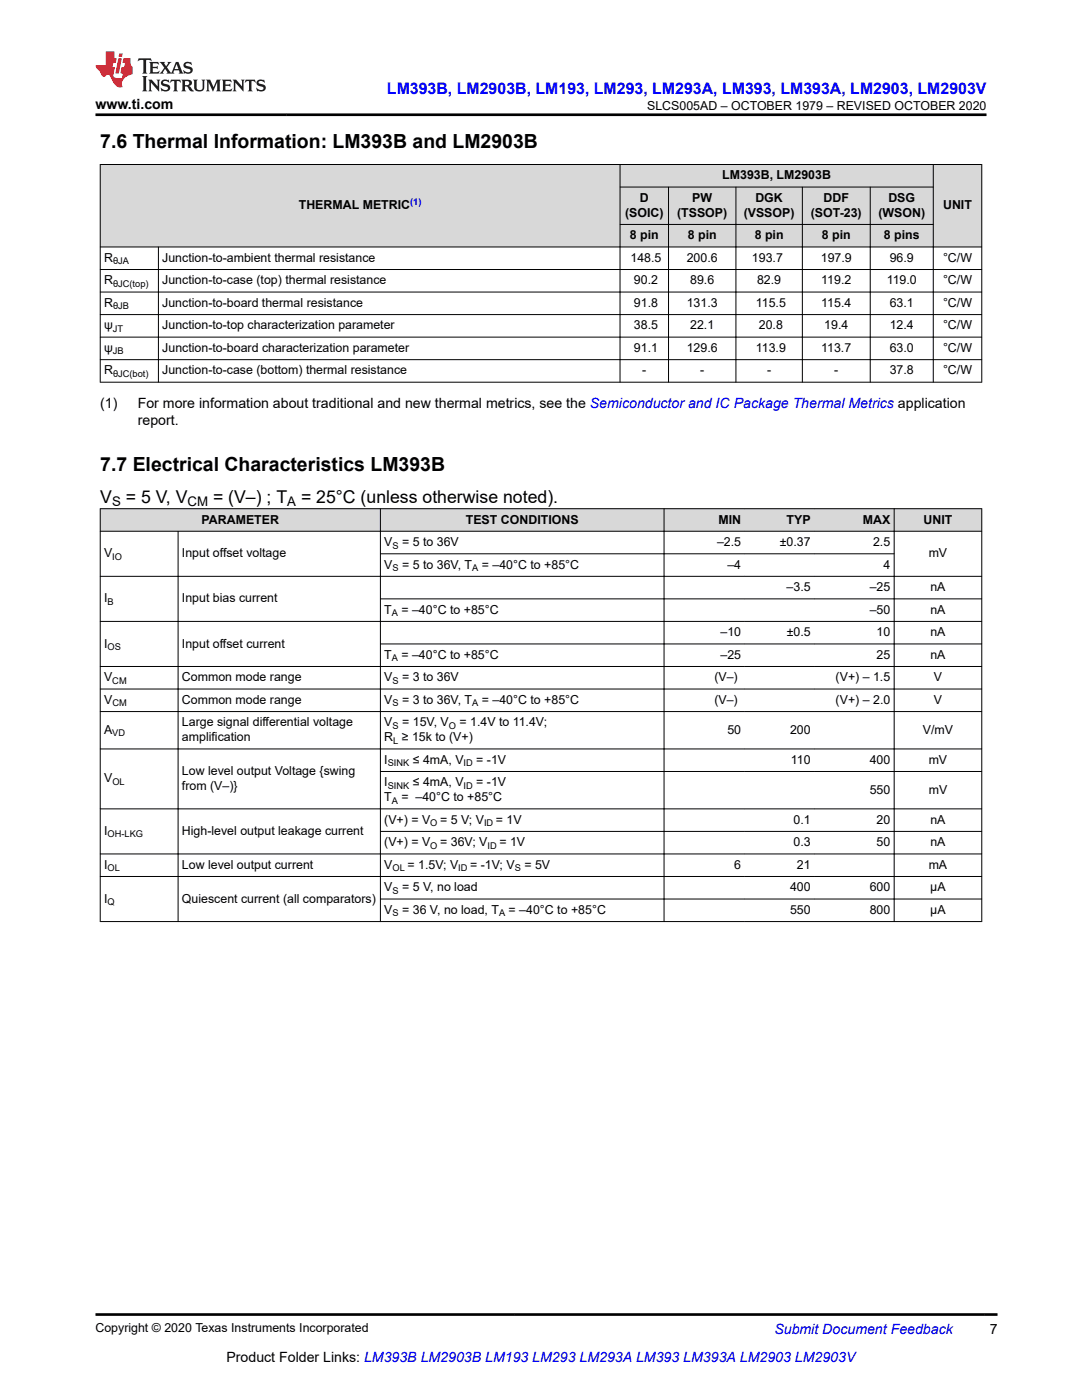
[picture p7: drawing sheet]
<svg xmlns="http://www.w3.org/2000/svg" width="216mm" height="279mm" viewBox="0 0 216 279" stroke-linecap="round" stroke-linejoin="round" font-family="sans-serif">
<defs><g id="words">
<g font-size="3.9">
<text x="20" y="29.5">7.6 Thermal Information: LM393B and LM2903B</text>
<text x="20" y="93.9">7.7 Electrical Characteristics LM393B</text>
</g>
<g font-size="3.5">
<text x="20" y="100.4">V</text>
<text x="25.1" y="100.4">= 5 V, V</text>
<text x="42.5" y="100.4">= (V–) ; T</text>
<text x="60.1" y="100.4">= 25°C (unless otherwise noted).</text>
</g>
<text font-size="3.2" fill="#00f" x="77.2" y="18.7">LM393B, LM2903B, LM193, LM293, LM293A, LM393, LM393A, LM2903, LM2903V</text>
<g font-size="2.8">
<text x="19.1" y="21.8">www.ti.com</text>
<text x="20" y="81.4">(1)</text>
<text x="27.5" y="81.4">For more information about traditional and new thermal metrics, see the Semiconductor and IC Package Thermal Metrics application</text>
<text x="27.5" y="84.8">report.</text>
<text x="197.5" y="266.1">7</text>
<text x="45.2" y="271.7">Product Folder Links: LM393B LM2903B LM193 LM293 LM293A LM393 LM393A LM2903 LM2903V</text>
</g>
<text font-size="2.8" fill="#00f" x="154.5" y="266.2">Submit Document Feedback</text>
<g font-size="2.6">
<text x="22.4" y="101.1">S</text>
<text x="37.4" y="101.1">CM</text>
<text x="57.3" y="101.1">A</text>
</g>
<g font-size="2.5">
<text x="129.1" y="21.9">SLCS005AD – OCTOBER 1979 – REVISED OCTOBER 2020</text>
<text x="144.1" y="35.8">LM393B, LM2903B</text>
<text x="59.6" y="41.8">THERMAL METRIC</text>
<text x="127.7" y="40.3">D</text>
<text x="138.1" y="40.3">PW</text>
<text x="150.7" y="40.3">DGK</text>
<text x="164.3" y="40.3">DDF</text>
<text x="177.3" y="40.3">DSG</text>
<text x="188.2" y="41.8">UNIT</text>
<text x="124.7" y="43.3">(SOIC)</text>
<text x="125.7" y="47.8">8 pin</text>
<text x="135.1" y="43.3">(TSSOP)</text>
<text x="137.2" y="47.8">8 pin</text>
<text x="148.4" y="43.3">(VSSOP)</text>
<text x="150.6" y="47.8">8 pin</text>
<text x="161.8" y="43.3">(SOT-23)</text>
<text x="164" y="47.8">8 pin</text>
<text x="175.3" y="43.3">(WSON)</text>
<text x="176.4" y="47.8">8 pins</text>
<text x="20.8" y="52.2">R</text>
<text x="32.4" y="52.2">Junction-to-ambient thermal resistance</text>
<text x="125.8" y="52.2">148.5</text>
<text x="137" y="52.2">200.6</text>
<text x="150" y="52.2">193.7</text>
<text x="163.8" y="52.2">197.9</text>
<text x="177.5" y="52.2">96.9</text>
<text x="188.2" y="52.2">°C/W</text>
<text x="20.8" y="56.7">R</text>
<text x="32.4" y="56.7">Junction-to-case (top) thermal resistance</text>
<text x="126.5" y="56.7">90.2</text>
<text x="137.7" y="56.7">89.6</text>
<text x="151.1" y="56.7">82.9</text>
<text x="163.9" y="56.7">119.2</text>
<text x="176.9" y="56.7">119.0</text>
<text x="188.2" y="56.7">°C/W</text>
<text x="20.8" y="61.2">R</text>
<text x="20.8" y="65.7">ψ</text>
<text x="32.4" y="61.2">Junction-to-board thermal resistance</text>
<text x="32.4" y="65.7">Junction-to-top characterization parameter</text>
<text x="126.5" y="61.2">91.8</text>
<text x="126.5" y="65.7">38.5</text>
<text x="137" y="61.2">131.3</text>
<text x="137.7" y="65.7">22.1</text>
<text x="150.8" y="61.2">115.5</text>
<text x="151.4" y="65.7">20.8</text>
<text x="163.9" y="61.2">115.4</text>
<text x="164.5" y="65.7">19.4</text>
<text x="177.5" y="61.2">63.1</text>
<text x="177.5" y="65.7">12.4</text>
<text x="188.2" y="65.7">°C/W</text>
<text x="188.2" y="61.2">°C/W</text>
<text x="20.8" y="70.2">ψ</text>
<text x="32.4" y="70.2">Junction-to-board characterization parameter</text>
<text x="126.5" y="70.2">91.1</text>
<text x="137" y="70.2">129.6</text>
<text x="150.8" y="70.2">113.9</text>
<text x="163.9" y="70.2">113.7</text>
<text x="177.5" y="70.2">63.0</text>
<text x="188.2" y="70.2">°C/W</text>
<text x="20.8" y="74.7">R</text>
<text x="32.4" y="74.7">Junction-to-case (bottom) thermal resistance</text>
<text x="128.1" y="74.7">-</text>
<text x="139.7" y="74.7">-</text>
<text x="153.1" y="74.7">-</text>
<text x="166.5" y="74.7">-</text>
<text x="177.5" y="74.7">37.8</text>
<text x="188.2" y="74.7">°C/W</text>
<text x="40.2" y="104.5">PARAMETER</text>
<text x="93" y="104.5">TEST CONDITIONS</text>
<text x="143.4" y="104.5">MIN</text>
<text x="157" y="104.5">TYP</text>
<text x="172.2" y="104.5">MAX</text>
<text x="184.3" y="104.5">UNIT</text>
<text x="20.8" y="111.2">V</text>
<text x="36.3" y="111.2">Input offset voltage</text>
<text x="76.7" y="109">V</text>
<text x="76.7" y="113.5">V</text>
<text x="80.2" y="113.5">= 5 to 36V, T</text>
<text x="80.2" y="109">= 5 to 36V</text>
<text x="96.1" y="113.5">= –40°C to +85°C</text>
<text x="143.1" y="109">–2.5</text>
<text x="145.1" y="113.5">–4</text>
<text x="155.6" y="109">±0.37</text>
<text x="174.2" y="109">2.5</text>
<text x="176.3" y="113.5">4</text>
<text x="185.3" y="111.2">mV</text>
<text x="157" y="118">–3.5</text>
<text x="173.5" y="118">–25</text>
<text x="185.6" y="118">nA</text>
<text x="20.8" y="120.2">I</text>
<text x="36.3" y="120.2">Input bias current</text>
<text x="76.7" y="122.5">T</text>
<text x="80.1" y="122.5">= –40°C to +85°C</text>
<text x="173.5" y="122.5">–50</text>
<text x="185.7" y="122.5">nA</text>
<text x="20.8" y="129.2">I</text>
<text x="36.3" y="129.2">Input offset current</text>
<text x="76.7" y="131.5">T</text>
<text x="80.1" y="131.5">= –40°C to +85°C</text>
<text x="143.8" y="127">–10</text>
<text x="143.8" y="131.5">–25</text>
<text x="157" y="127">±0.5</text>
<text x="174.9" y="127">10</text>
<text x="174.9" y="131.5">25</text>
<text x="185.6" y="127">nA</text>
<text x="185.7" y="131.5">nA</text>
<text x="20.8" y="136">V</text>
<text x="36.3" y="136">Common mode range</text>
<text x="76.7" y="136">V</text>
<text x="80.2" y="136">= 3 to 36V</text>
<text x="142.5" y="136">(V–)</text>
<text x="166.7" y="136">(V+) – 1.5</text>
<text x="186.3" y="136">V</text>
<text x="20.8" y="140.5">V</text>
<text x="36.3" y="140.5">Common mode range</text>
<text x="76.7" y="140.5">V</text>
<text x="80.2" y="140.5">= 3 to 36V, T</text>
<text x="96.1" y="140.5">= –40°C to +85°C</text>
<text x="142.5" y="140.5">(V–)</text>
<text x="166.7" y="140.5">(V+) – 2.0</text>
<text x="186.3" y="140.5">V</text>
<text x="20.8" y="146.4">A</text>
<text x="36.3" y="145">Large signal differential voltage</text>
<text x="36.3" y="147.9">amplification</text>
<text x="76.7" y="147.9">R ≥ 15k to (V+)</text>
<text x="76.7" y="145">V</text>
<text x="80.2" y="145">= 15V, V</text>
<text x="91.7" y="145">= 1.4V to 11.4V;</text>
<text x="145.1" y="146.4">50</text>
<text x="157.6" y="146.4">200</text>
<text x="184.1" y="146.4">V/mV</text>
<text x="36.3" y="154.7">Low level output Voltage {swing</text>
<text x="76.7" y="152.4">I</text>
<text x="82.4" y="152.4">≤ 4mA, V</text>
<text x="95" y="152.4">= -1V</text>
<text x="157.8" y="152.4">110</text>
<text x="173.5" y="152.4">400</text>
<text x="185.3" y="152.4">mV</text>
<text x="20.8" y="156.2">V</text>
<text x="36.3" y="157.6">from (V–)}</text>
<text x="76.7" y="156.9">I</text>
<text x="76.7" y="159.9">T</text>
<text x="80.1" y="159.9">= –40°C to +85°C</text>
<text x="82.4" y="156.9">≤ 4mA, V</text>
<text x="95" y="156.9">= -1V</text>
<text x="173.5" y="158.4">550</text>
<text x="185.3" y="158.4">mV</text>
<text x="20.8" y="166.6">I</text>
<text x="36.3" y="166.6">High-level output leakage current</text>
<text x="76.7" y="164.4">(V+) = V</text>
<text x="87.8" y="164.4">= 5 V; V</text>
<text x="99" y="164.4">= 1V</text>
<text x="158.3" y="164.4">0.1</text>
<text x="174.9" y="164.4">20</text>
<text x="185.6" y="164.4">nA</text>
<text x="20.8" y="173.4">I</text>
<text x="36.3" y="173.4">Low level output current</text>
<text x="76.7" y="173.4">V</text>
<text x="76.7" y="168.9">(V+) = V</text>
<text x="81.3" y="173.4">= 1.5V; V</text>
<text x="87.8" y="168.9">= 36V; V</text>
<text x="93.8" y="173.4">= -1V; V</text>
<text x="99.6" y="168.9">= 1V</text>
<text x="104.6" y="173.4">= 5V</text>
<text x="146.5" y="173.4">6</text>
<text x="158.3" y="168.9">0.3</text>
<text x="159" y="173.4">21</text>
<text x="174.9" y="168.9">50</text>
<text x="185.3" y="173.4">mA</text>
<text x="185.6" y="168.9">nA</text>
<text x="76.7" y="177.9">V</text>
<text x="80.2" y="177.9">= 5 V, no load</text>
<text x="157.6" y="177.9">400</text>
<text x="173.5" y="177.9">600</text>
<text x="185.6" y="177.9">µA</text>
<text x="20.8" y="180.1">I</text>
<text x="36.3" y="180.1">Quiescent current (all comparators)</text>
<text x="76.7" y="182.4">V</text>
<text x="80.2" y="182.4">= 36 V, no load, T</text>
<text x="101.5" y="182.4">= –40°C to +85°C</text>
<text x="157.6" y="182.4">550</text>
<text x="173.5" y="182.4">800</text>
<text x="185.6" y="182.4">µA</text>
<text x="19.1" y="265.9">Copyright © 2020 Texas Instruments Incorporated</text>
</g>
<text font-size="1.9" fill="#00f" x="81.8" y="40.9">(1)</text>
<g font-size="1.9">
<text x="22.6" y="52.7">θJA</text>
<text x="22.6" y="57.2">θJC(top)</text>
<text x="22.6" y="61.7">θJB</text>
<text x="22.5" y="66.2">JT</text>
<text x="22.5" y="70.7">JB</text>
<text x="22.6" y="75.2">θJC(bot)</text>
<text x="22.4" y="111.7">IO</text>
<text x="78.3" y="109.5">S</text>
<text x="78.3" y="114">S</text>
<text x="94.2" y="114">A</text>
<text x="21.5" y="120.7">B</text>
<text x="78.2" y="123">A</text>
<text x="21.5" y="129.7">OS</text>
<text x="78.2" y="132">A</text>
<text x="22.4" y="136.5">CM</text>
<text x="78.3" y="136.5">S</text>
<text x="22.4" y="141">CM</text>
<text x="78.3" y="141">S</text>
<text x="94.2" y="141">A</text>
<text x="22.4" y="146.9">VD</text>
<text x="78.3" y="145.5">S</text>
<text x="78.5" y="148.4">L</text>
<text x="89.6" y="145.5">O</text>
<text x="77.4" y="152.9">SINK</text>
<text x="92.5" y="152.9">ID</text>
<text x="22.4" y="156.7">OL</text>
<text x="77.4" y="157.4">SINK</text>
<text x="78.2" y="160.4">A</text>
<text x="92.5" y="157.4">ID</text>
<text x="21.5" y="167.1">OH-LKG</text>
<text x="85.9" y="164.9">O</text>
<text x="96.6" y="164.9">ID</text>
<text x="21.5" y="173.9">OL</text>
<text x="78.3" y="173.9">OL</text>
<text x="85.9" y="169.4">O</text>
<text x="91.4" y="173.9">ID</text>
<text x="97.3" y="169.4">ID</text>
<text x="102.7" y="173.9">S</text>
<text x="78.3" y="178.4">S</text>
<text x="21.5" y="180.6">Q</text>
<text x="78.3" y="182.9">S</text>
<text x="99.6" y="182.9">A</text>
</g>
</g></defs>
<g fill="#d8d8d8">
<path d="M20 32.8h175.9v4.5h-175.9z" fill-rule="evenodd"/>
<path d="M20 37.3h175.9v7.5h-175.9z" fill-rule="evenodd"/>
<path d="M20 44.8h175.9v4.5h-175.9z" fill-rule="evenodd"/>
<path d="M20.1 32.9h103.6v16.3h-103.6z" fill-rule="evenodd"/>
<path d="M123.8 32.9h62.4v4.4h-62.4z" fill-rule="evenodd"/>
<path d="M186.3 32.9h9.5v16.3h-9.5z" fill-rule="evenodd"/>
<path d="M123.8 37.4h9.5v7.3h-9.5z" fill-rule="evenodd"/>
<path d="M133.5 37.4h13.3v7.3h-13.3z" fill-rule="evenodd"/>
<path d="M146.9 37.4h13.1v7.3h-13.1z" fill-rule="evenodd"/>
<path d="M160.2 37.4h13.4v7.3h-13.4z" fill-rule="evenodd"/>
<path d="M173.7 37.4h12.5v7.3h-12.5z" fill-rule="evenodd"/>
<path d="M123.8 44.9h9.5v4.3h-9.5z" fill-rule="evenodd"/>
<path d="M133.5 44.9h13.3v4.3h-13.3z" fill-rule="evenodd"/>
<path d="M146.9 44.9h13.1v4.3h-13.1z" fill-rule="evenodd"/>
<path d="M160.2 44.9h13.4v4.3h-13.4z" fill-rule="evenodd"/>
<path d="M173.7 44.9h12.5v4.3h-12.5z" fill-rule="evenodd"/>
</g>
<g fill="none" stroke="#000" stroke-width=".2">
<path d="M19.9 32.8h176.1M20 32.8v43.5M123.7 37.3h62.6M123.7 32.8v43.5M133.4 37.3v39M146.8 37.3v39M160.1 37.3v39M173.6 37.3v39M186.2 32.8v43.5M195.9 32.8v43.5M19.9 49.3h176.1M19.9 53.8h176.1"/>
<path d="M19.9 58.3h176.1M31.6 49.2v27.1M123.7 44.8h62.6M19.9 62.8h176.1M19.9 67.3h176.1M19.9 71.8h176.1M19.9 76.3h176.1"/>
</g>
<g fill="#d8d8d8">
<path d="M20 101.5h175.9v4.5h-175.9z" fill-rule="evenodd"/>
<path d="M20.1 101.6h55.7v4.4h-55.7z" fill-rule="evenodd"/>
<path d="M76 101.6h56.4v4.4h-56.4z" fill-rule="evenodd"/>
<path d="M132.6 101.6h16v4.4h-16z" fill-rule="evenodd"/>
<path d="M148.6 101.6h13.9v4.4h-13.9z" fill-rule="evenodd"/>
<path d="M162.5 101.6h15.9v4.4h-15.9z" fill-rule="evenodd"/>
<path d="M178.5 101.6h17.3v4.4h-17.3z" fill-rule="evenodd"/>
</g>
<g fill="none" stroke="#000" stroke-width=".2">
<path d="M19.9 101.5h176.1M19.9 106h176.1M19.9 115h176.1M20 101.5v82.5M35.5 106v78M75.8 110.5h102.7M75.8 119.5h120.2M75.9 101.5v82.5M132.5 101.5v82.5M178.4 101.5v82.5M195.9 101.5v82.5M19.9 133h176.1"/>
<path d="M19.9 137.5h176.1M75.8 128.5h120.2M196 124h-176.1M19.9 142h176.1M19.9 149.5h176.1M75.8 154h120.2M19.9 174.9h176.1M75.8 165.9h120.2M75.8 179.4h120.2M196 161.4h-176.1M196 170.4h-176.1M19.9 183.9h176.1"/>
</g>
<path d="M27.7 11.6l-.2 .6 .5-.2h.6v.1v2.2l-.2 .4h1l-.2-.4v-2.2v-.1h.5l.5 .2-.1-.6zM29.8 12.4l.2 .3v1.6l-.2 .4h1.9l.1-.6a1.08 1.08 0 0 1-1.3 .2v-.7h.6l.4 .2v-.7l-.4 .2h-.6v-.5l.2-.2a1 1 0 0 1 1 .3l-.1-.5zM31.8 12.4l1 1.1-1 1.2h.9l-.2-.2 .4-.8 .5 .8-.2 .2h1.6l-.2-.2 .1-.5h1l.1 .5-.1 .2h.9l-.2-.4-.8-1.9h-.5l-1 2.1-.8-1.1 .9-1h-.8l.2 .2-.5 .6-.3-.6 .1-.2zM35.2 12.8l.4 1h-.8zM36.8 12.5a.65 .65 0 0 0-.2 .7 .65 .65 0 0 0 .6 .5l.7 .1 .1 .3a.79 .79 0 0 1-.7 .4 .79 .79 0 0 1-.7-.5l.1 .7 .2-.1a.93 .93 0 0 0 1.1 0 .93 .93 0 0 0 .4-.9 1.46 1.46 0 0 0-1.2-.6l-.1-.3a1.09 1.09 0 0 1 1.2 .2l-.2-.6-.1 .1-.6-.2zM28.4 15.2l.2 .4v2.2l-.2 .4h1l-.2-.4v-2.2l.2-.4zM29.6 15.9l.2 .4v1.5l-.2 .4h.8l-.3-.4v-1.3l1.7 1.8v-2l.2-.4h-.8l.2 .2 .1 1.1-1.2-1.3zM32.3 16a.65 .65 0 0 0-.2 .8 .65 .65 0 0 0 .7 .4l.6 .2 .1 .2a.79 .79 0 0 1-.7 .4 .79 .79 0 0 1-.7-.5l.1 .7 .2-.1a.93 .93 0 0 0 1.1 .1 .93 .93 0 0 0 .4-1 1.46 1.46 0 0 0-1.2-.5l-.1-.4a1.09 1.09 0 0 1 1.2 .2l-.2-.6-.1 .1-.6-.1zM34.1 15.9l-.1 .6a.63 .63 0 0 1 .7-.3l.1 1.6-.3 .4h1l-.2-.4v-1.6a.66 .66 0 0 1 .8 .3l-.1-.6zM36.2 15.9l.2 .4v1.5l-.2 .4h.9l-.2-.2v-.7h.5l.1 .2a.79 .79 0 0 0 1.2 .6l-1-.9a.61 .61 0 0 0 .6-.6 .61 .61 0 0 0-.5-.7zM36.9 16.2h.2a.47 .47 0 0 1 .5 .1 .47 .47 0 0 1 .1 .5l-.2 .1-.6 .1zM38.5 15.9l.2 .2a2.27 2.27 0 0 0 .4 2 1.04 1.04 0 0 0 1.7-.7v-1.3l.2-.2h-.8l.2 .4v1.1a.6 .6 0 0 1-.6 .6 .6 .6 0 0 1-.6-.6v-1.1l.3-.4zM41.1 15.9l.2 .4v1.5l-.2 .4h.7l-.2-.4v-1.4l.9 1.9 .8-1.9v1.4l-.2 .4h1l-.3-.4v-1.5l.3-.4h-.8l-.7 1.5-.7-1.5zM44.3 15.9l.2 .4v1.5l-.2 .4h1.9l.1-.6a1.09 1.09 0 0 1-1.3 .2v-.7h.6l.4 .2v-.6l-.4 .2h-.6v-.6l.2-.1a1.01 1.01 0 0 1 1 .3l-.1-.6zM46.4 15.9l.3 .4v1.5l-.3 .4h.8l-.2-.4v-1.3l1.6 1.8v-2l.2-.4h-.7l.2 .2v1.1l-1.2-1.3zM49 15.9l-.1 .6a.63 .63 0 0 1 .8-.3v1.6l-.3 .4h1l-.2-.4v-1.6a.66 .66 0 0 1 .8 .3l-.1-.6zM51.4 16a.65 .65 0 0 0-.2 .8 .65 .65 0 0 0 .6 .4l.6 .2 .2 .2a.79 .79 0 0 1-.8 .4 .79 .79 0 0 1-.6-.5l.1 .7 .2-.1a.93 .93 0 0 0 1 .1 .93 .93 0 0 0 .5-1 1.46 1.46 0 0 0-1.3-.5l-.1-.4a1.09 1.09 0 0 1 1.3 .2l-.2-.6-.2 .1-.5-.1z" fill="#231f20"/>
<path d="M21.1 10.3v2.7h-2v.4l.9 1a.95 .95 0 0 0 .9 .9 .59 .59 0 0 1 .6-.4 .59 .59 0 0 1 .5 .3l.4 .8a1.59 1.59 0 0 0 2.1 1.4 1.61 1.61 0 0 1 1-2.3l1-.3-.1-1.5a1.59 1.59 0 0 1-.4-1.7h-1.4l-.2 .9h.5l-.1 .9h-.5l-.2 .9v.3l.4 .1-.2 .9h-.6a.73 .73 0 0 1-1.1-.7l.3-1.5h-.5l.2-.9h.5l.2-.9h-.5v-1.3zM23.6 11.6l-.6 3.1h.7l.6-3.1zM23.8 10.7l-.1 .6h.7l.1-.6z" fill="#ed1c24"/>
<path d="M19.1 22.9h177.8M19 262.3h180" fill="none" stroke="#000" stroke-width=".53"/>
<use href="#words"/>
</svg>
